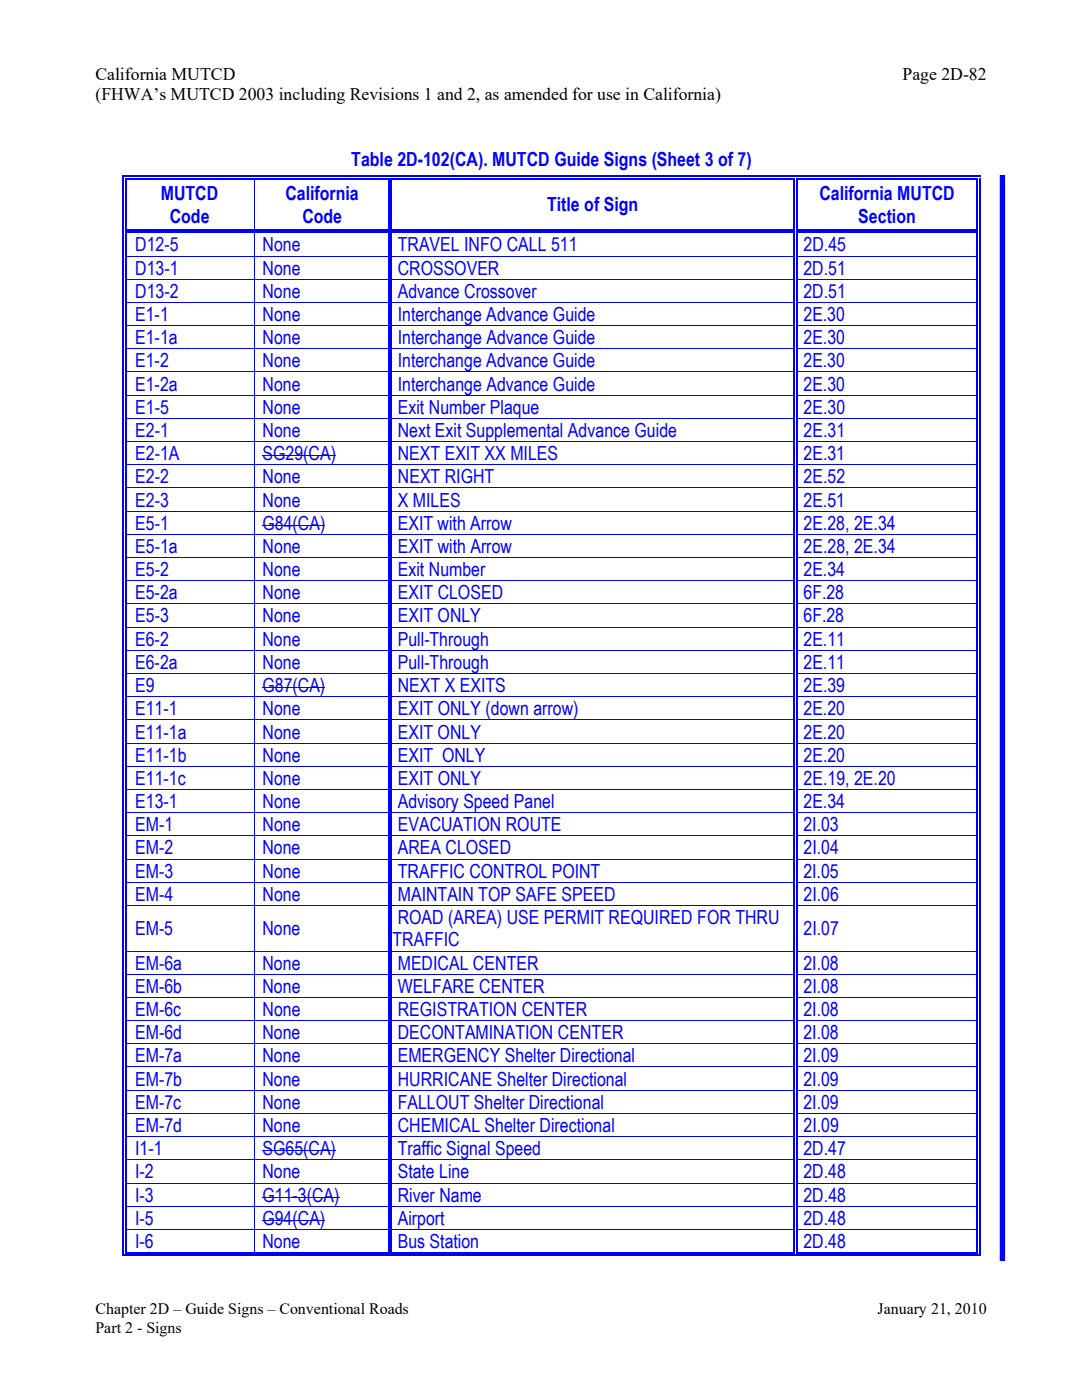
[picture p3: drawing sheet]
<svg xmlns="http://www.w3.org/2000/svg" width="216mm" height="279mm" viewBox="0 0 216 279" stroke-linecap="round" stroke-linejoin="round" font-family="sans-serif">
<defs><g id="words">
<g font-size="3.9" fill="#00f">
<text x="70.1" y="33.1">Table 2D-102(CA). MUTCD Guide Signs (Sheet 3 of 7)</text>
<text x="32.1" y="40">MUTCD</text>
<text x="57" y="40">California</text>
<text x="163.5" y="40">California MUTCD</text>
<text x="33.9" y="44.4">Code</text>
<text x="60.3" y="44.4">Code</text>
<text x="109.2" y="42.2">Title of Sign</text>
<text x="171.3" y="44.4">Section</text>
<text x="27" y="50.2">D12-5</text>
<text x="52.4" y="50.2">None</text>
<text x="79.4" y="50.2">TRAVEL INFO CALL 511</text>
<text x="160.3" y="50.2">2D.45</text>
<text x="27" y="54.8">D13-1</text>
<text x="27" y="59.4">D13-2</text>
<text x="52.4" y="59.4">None</text>
<text x="52.4" y="54.8">None</text>
<text x="79.4" y="59.4">Advance Crossover</text>
<text x="79.4" y="54.8">CROSSOVER</text>
<text x="160.3" y="54.8">2D.51</text>
<text x="160.3" y="59.4">2D.51</text>
<text x="27" y="64.1">E1-1</text>
<text x="52.4" y="64.1">None</text>
<text x="79.4" y="64.1">Interchange Advance Guide</text>
<text x="160.3" y="64.1">2E.30</text>
<text x="27" y="68.7">E1-1a</text>
<text x="52.4" y="68.7">None</text>
<text x="79.4" y="68.7">Interchange Advance Guide</text>
<text x="160.3" y="68.7">2E.30</text>
<text x="27" y="73.3">E1-2</text>
<text x="27" y="77.9">E1-2a</text>
<text x="52.4" y="73.3">None</text>
<text x="52.4" y="77.9">None</text>
<text x="79.4" y="73.3">Interchange Advance Guide</text>
<text x="79.4" y="77.9">Interchange Advance Guide</text>
<text x="160.3" y="73.3">2E.30</text>
<text x="160.3" y="77.9">2E.30</text>
<text x="27" y="82.6">E1-5</text>
<text x="52.4" y="82.6">None</text>
<text x="79.4" y="82.6">Exit Number Plaque</text>
<text x="160.3" y="82.6">2E.30</text>
<text x="27" y="87.2">E2-1</text>
<text x="52.4" y="87.2">None</text>
<text x="79.4" y="87.2">Next Exit Supplemental Advance Guide</text>
<text x="160.4" y="87.2">2E.31</text>
<text x="27" y="91.8">E2-1A</text>
<text x="52.4" y="91.8">SG29(CA)</text>
<text x="79.4" y="91.8">NEXT EXIT XX MILES</text>
<text x="160.3" y="91.8">2E.31</text>
<text x="27" y="101.1">E2-3</text>
<text x="27" y="96.5">E2-2</text>
<text x="52.4" y="101.1">None</text>
<text x="52.4" y="96.5">None</text>
<text x="79.4" y="101.1">X MILES</text>
<text x="79.4" y="96.5">NEXT RIGHT</text>
<text x="160.3" y="101.1">2E.51</text>
<text x="160.3" y="96.5">2E.52</text>
<text x="27" y="105.7">E5-1</text>
<text x="52.4" y="105.7">G84(CA)</text>
<text x="79.4" y="105.7">EXIT with Arrow</text>
<text x="160.3" y="105.7">2E.28, 2E.34</text>
<text x="27" y="110.3">E5-1a</text>
<text x="52.4" y="110.3">None</text>
<text x="79.4" y="110.3">EXIT with Arrow</text>
<text x="160.3" y="110.3">2E.28, 2E.34</text>
<text x="27" y="119.6">E5-2a</text>
<text x="27" y="115">E5-2</text>
<text x="52.4" y="115">None</text>
<text x="52.4" y="119.6">None</text>
<text x="79.4" y="115">Exit Number</text>
<text x="79.4" y="119.6">EXIT CLOSED</text>
<text x="160.3" y="119.6">6F.28</text>
<text x="160.3" y="115">2E.34</text>
<text x="27" y="124.2">E5-3</text>
<text x="52.4" y="124.2">None</text>
<text x="79.4" y="124.2">EXIT ONLY</text>
<text x="160.3" y="124.2">6F.28</text>
<text x="27" y="128.9">E6-2</text>
<text x="52.4" y="128.9">None</text>
<text x="79.4" y="128.9">Pull-Through</text>
<text x="160.3" y="128.9">2E.11</text>
<text x="27" y="133.5">E6-2a</text>
<text x="52.4" y="133.5">None</text>
<text x="79.4" y="133.5">Pull-Through</text>
<text x="160.3" y="133.5">2E.11</text>
<text x="27" y="138.1">E9</text>
<text x="27" y="142.8">E11-1</text>
<text x="52.4" y="138.1">G87(CA)</text>
<text x="52.4" y="142.8">None</text>
<text x="79.4" y="138.1">NEXT X EXITS</text>
<text x="79.4" y="142.8">EXIT ONLY (down arrow)</text>
<text x="160.3" y="138.1">2E.39</text>
<text x="160.3" y="142.8">2E.20</text>
<text x="27" y="147.4">E11-1a</text>
<text x="52.4" y="147.4">None</text>
<text x="79.4" y="147.4">EXIT ONLY</text>
<text x="160.3" y="147.4">2E.20</text>
<text x="27" y="152">E11-1b</text>
<text x="52.4" y="152">None</text>
<text x="79.4" y="152">EXIT ONLY</text>
<text x="160.3" y="152">2E.20</text>
<text x="27" y="156.6">E11-1c</text>
<text x="27" y="161.3">E13-1</text>
<text x="52.4" y="161.3">None</text>
<text x="52.4" y="156.6">None</text>
<text x="79.4" y="161.3">Advisory Speed Panel</text>
<text x="79.4" y="156.6">EXIT ONLY</text>
<text x="160.3" y="161.3">2E.34</text>
<text x="160.3" y="156.6">2E.19, 2E.20</text>
<text x="27" y="165.9">EM-1</text>
<text x="52.4" y="165.9">None</text>
<text x="79.4" y="165.9">EVACUATION ROUTE</text>
<text x="160.3" y="165.9">2I.03</text>
<text x="27" y="170.5">EM-2</text>
<text x="52.4" y="170.5">None</text>
<text x="79.4" y="170.5">AREA CLOSED</text>
<text x="160.3" y="170.5">2I.04</text>
<text x="27" y="175.2">EM-3</text>
<text x="27" y="179.8">EM-4</text>
<text x="52.4" y="175.2">None</text>
<text x="52.4" y="179.8">None</text>
<text x="79.4" y="179.8">MAINTAIN TOP SAFE SPEED</text>
<text x="79.4" y="175.2">TRAFFIC CONTROL POINT</text>
<text x="160.3" y="175.2">2I.05</text>
<text x="160.3" y="179.8">2I.06</text>
<text x="79.4" y="184.4">ROAD (AREA) USE PERMIT REQUIRED FOR THRU</text>
<text x="27" y="186.7">EM-5</text>
<text x="52.4" y="186.7">None</text>
<text x="78.3" y="188.9">TRAFFIC</text>
<text x="160.3" y="186.7">2I.07</text>
<text x="27" y="193.5">EM-6a</text>
<text x="52.4" y="193.5">None</text>
<text x="79.4" y="193.5">MEDICAL CENTER</text>
<text x="160.3" y="193.5">2I.08</text>
<text x="27" y="198.1">EM-6b</text>
<text x="27" y="202.8">EM-6c</text>
<text x="52.4" y="198.1">None</text>
<text x="52.4" y="202.8">None</text>
<text x="79.4" y="202.8">REGISTRATION CENTER</text>
<text x="79.4" y="198.1">WELFARE CENTER</text>
<text x="160.3" y="202.8">2I.08</text>
<text x="160.3" y="198.1">2I.08</text>
<text x="27" y="207.4">EM-6d</text>
<text x="52.4" y="207.4">None</text>
<text x="79.4" y="207.4">DECONTAMINATION CENTER</text>
<text x="160.3" y="207.4">2I.08</text>
<text x="27" y="212">EM-7a</text>
<text x="52.4" y="212">None</text>
<text x="79.4" y="212">EMERGENCY Shelter Directional</text>
<text x="160.3" y="212">2I.09</text>
<text x="27" y="221.3">EM-7c</text>
<text x="27" y="216.6">EM-7b</text>
<text x="52.4" y="216.6">None</text>
<text x="52.4" y="221.3">None</text>
<text x="79.4" y="216.6">HURRICANE Shelter Directional</text>
<text x="79.4" y="221.3">FALLOUT Shelter Directional</text>
<text x="160.3" y="216.6">2I.09</text>
<text x="160.3" y="221.3">2I.09</text>
<text x="27" y="225.9">EM-7d</text>
<text x="52.4" y="225.9">None</text>
<text x="79.4" y="225.9">CHEMICAL Shelter Directional</text>
<text x="160.3" y="225.9">2I.09</text>
<text x="27" y="230.5">I1-1</text>
<text x="52.4" y="230.5">SG65(CA)</text>
<text x="79.4" y="230.5">Traffic Signal Speed</text>
<text x="160.3" y="230.5">2D.47</text>
<text x="27" y="235.2">I-2</text>
<text x="27" y="239.8">I-3</text>
<text x="52.4" y="235.2">None</text>
<text x="52.4" y="239.8">G11-3(CA)</text>
<text x="79.4" y="235.2">State Line</text>
<text x="79.4" y="239.8">River Name</text>
<text x="160.3" y="235.2">2D.48</text>
<text x="160.3" y="239.8">2D.48</text>
<text x="27" y="244.4">I-5</text>
<text x="52.4" y="244.4">G94(CA)</text>
<text x="79.4" y="244.4">Airport</text>
<text x="160.3" y="244.4">2D.48</text>
<text x="27" y="249.1">I-6</text>
<text x="52.4" y="249.1">None</text>
<text x="79.4" y="249.1">Bus Station</text>
<text x="160.3" y="249.1">2D.48</text>
</g>
<g font-size="3.5">
<text x="19" y="15.9">California MUTCD</text>
<text x="180.1" y="15.9">Page 2D-82</text>
<text x="19" y="20">(FHWA’s MUTCD 2003 including Revisions 1 and 2, as amended for use in California)</text>
</g>
<g font-size="3.2">
<text x="19" y="262.3">Chapter 2D – Guide Signs – Conventional Roads</text>
<text x="175.1" y="262.3">January 21, 2010</text>
<text x="19" y="265.9">Part 2 - Signs</text>
</g>
</g></defs>
<g fill="#00f">
<path d="M24.5 35.1h.2v.8h-.2z"/>
<path d="M24.5 35.1h.8v.2h-.8z"/>
<path d="M25 35.6h.3v.3h-.3z"/>
<path d="M25 35.6h.3v.2h-.3z"/>
<path d="M25.3 35.1h.7v.2h-.7z"/>
<path d="M25.3 35.6h.7v.2h-.7z"/>
</g>
<path d="M26 35.2h24.7M26 35.7h24.7" fill="none" stroke="#00f" stroke-width=".25"/>
<g fill="#00f">
<path d="M50.7 35.8l.2 .1z"/>
<path d="M50.7 35.1h.8v.2h-.8z"/>
<path d="M50.7 35.6h.8v.2h-.8z"/>
</g>
<path d="M51.5 35.2h25.9M51.5 35.7h25.9" fill="none" stroke="#00f" stroke-width=".25"/>
<g fill="#00f">
<path d="M77.9 35.8l.3 .1z"/>
<path d="M77.4 35.8l.3 .1z"/>
<path d="M77.4 35.1h.8v.2h-.8z"/>
<path d="M77.4 35.6h.3v.2h-.3z"/>
<path d="M77.9 35.6h.3v.2h-.3z"/>
</g>
<path d="M78.2 35.2h80.2M78.2 35.7h80.2" fill="none" stroke="#00f" stroke-width=".25"/>
<g fill="#00f">
<path d="M158.9 35.8l.2 .1z"/>
<path d="M158.4 35.8l.2 .1z"/>
<path d="M158.4 35.1h.7v.2h-.7z"/>
<path d="M158.4 35.6h.2v.2h-.2z"/>
<path d="M158.9 35.6h.2v.2h-.2z"/>
</g>
<path d="M159.1 35.2h35.8M159.1 35.7h35.8" fill="none" stroke="#00f" stroke-width=".25"/>
<g fill="#00f">
<path d="M195.4 35.8l.2 .1z"/>
<path d="M194.9 35.8l.2 .1z"/>
<path d="M194.9 35.1h.7v.2h-.7z"/>
<path d="M194.9 35.6h.2v.2h-.2z"/>
<path d="M195.4 35.6h.2v.2h-.2z"/>
</g>
<path d="M24.6 35.9v9.9M25.1 35.9v9.9M77.5 35.9v9.9M78 35.9v9.9M158.5 35.9v9.9M159 35.9v9.9M195 35.9v9.9M195.5 35.9v9.9" fill="none" stroke="#00f" stroke-width=".25"/>
<path d="M50.8 35.9v9.9" fill="none" stroke="#00f" stroke-width=".2"/>
<g fill="#00f">
<path d="M25 46.5l.3 .1z"/>
<path d="M24.5 45.8h.2v.8h-.2z"/>
<path d="M25 45.8h.3v.2h-.3z"/>
<path d="M25 46.3h.3v.2h-.3z"/>
</g>
<path d="M25.3 45.9h25.4M25.3 46.4h25.4" fill="none" stroke="#00f" stroke-width=".25"/>
<g fill="#00f">
<path d="M50.7 46.5l.2 .1z"/>
<path d="M50.7 45.8h.8v.2h-.8z"/>
<path d="M50.7 46.3h.8v.2h-.8z"/>
</g>
<path d="M51.5 45.9h25.9M51.5 46.4h25.9" fill="none" stroke="#00f" stroke-width=".25"/>
<g fill="#00f">
<path d="M77.9 46.5l.3 .1z"/>
<path d="M77.4 46.5l.3 .1z"/>
<path d="M77.4 45.8h.3v.2h-.3z"/>
<path d="M77.4 46.3h.3v.2h-.3z"/>
<path d="M77.9 45.8h.3v.2h-.3z"/>
<path d="M77.9 46.3h.3v.2h-.3z"/>
</g>
<path d="M78.2 45.9h80.2M78.2 46.4h80.2" fill="none" stroke="#00f" stroke-width=".25"/>
<g fill="#00f">
<path d="M158.9 46.5l.2 .1z"/>
<path d="M158.4 46.5l.2 .1z"/>
<path d="M158.4 45.8h.2v.2h-.2z"/>
<path d="M158.4 46.3h.2v.2h-.2z"/>
<path d="M158.9 45.8h.2v.2h-.2z"/>
<path d="M158.9 46.3h.2v.2h-.2z"/>
</g>
<path d="M159.1 45.9h35.8M159.1 46.4h35.8" fill="none" stroke="#00f" stroke-width=".25"/>
<g fill="#00f">
<path d="M195.4 46.5l.2 .1z"/>
<path d="M194.9 46.5l.2 .1z"/>
<path d="M194.9 45.8h.2v.2h-.2z"/>
<path d="M194.9 46.3h.2v.2h-.2z"/>
<path d="M195.4 45.8h.2v.7h-.2z"/>
</g>
<path d="M24.6 46.6v4.4M25.1 46.6v4.4M77.5 46.6v4.4M78 46.6v4.4M158.5 46.6v4.4M159 46.6v4.4M195 46.6v4.4M195.5 46.6v4.4" fill="none" stroke="#00f" stroke-width=".25"/>
<path d="M50.8 46.6v4.4" fill="none" stroke="#00f" stroke-width=".2"/>
<g fill="#00f">
<path d="M25 51h.3v.2h-.3z"/>
<path d="M24.5 51h.2v.2h-.2z"/>
</g>
<path d="M25.3 51.1h52.1" fill="none" stroke="#00f" stroke-width=".2"/>
<g fill="#00f">
<path d="M77.9 51h.3v.2h-.3z"/>
<path d="M77.4 51h.3v.2h-.3z"/>
</g>
<path d="M78.2 51.1h80.2" fill="none" stroke="#00f" stroke-width=".2"/>
<g fill="#00f">
<path d="M158.9 51h.2v.2h-.2z"/>
<path d="M158.4 51h.2v.2h-.2z"/>
</g>
<path d="M159.1 51.1h35.8" fill="none" stroke="#00f" stroke-width=".2"/>
<g fill="#00f">
<path d="M195.4 51h.2v.2h-.2z"/>
<path d="M194.9 51h.2v.2h-.2z"/>
</g>
<path d="M24.6 51.2v4.4M25.1 51.2v4.4M77.5 51.2v4.4M78 51.2v4.4M158.5 51.2v4.4M159 51.2v4.4M195 51.2v4.4M195.5 51.2v4.4" fill="none" stroke="#00f" stroke-width=".25"/>
<path d="M50.8 51.2v4.4" fill="none" stroke="#00f" stroke-width=".2"/>
<g fill="#00f">
<path d="M25 55.6h.3v.2h-.3z"/>
<path d="M24.5 55.6h.2v.2h-.2z"/>
</g>
<path d="M25.3 55.7h52.1" fill="none" stroke="#00f" stroke-width=".2"/>
<g fill="#00f">
<path d="M77.9 55.6h.3v.2h-.3z"/>
<path d="M77.4 55.6h.3v.2h-.3z"/>
</g>
<path d="M78.2 55.7h80.2" fill="none" stroke="#00f" stroke-width=".2"/>
<g fill="#00f">
<path d="M158.9 55.6h.2v.2h-.2z"/>
<path d="M158.4 55.6h.2v.2h-.2z"/>
</g>
<path d="M159.1 55.7h35.8" fill="none" stroke="#00f" stroke-width=".2"/>
<g fill="#00f">
<path d="M195.4 55.6h.2v.2h-.2z"/>
<path d="M194.9 55.6h.2v.2h-.2z"/>
</g>
<path d="M24.6 55.8v4.5M25.1 55.8v4.5M77.5 55.8v4.5M78 55.8v4.5M158.5 55.8v4.5M159 55.8v4.5M195 55.8v4.5M195.5 55.8v4.5" fill="none" stroke="#00f" stroke-width=".25"/>
<path d="M50.8 55.8v4.5" fill="none" stroke="#00f" stroke-width=".2"/>
<g fill="#00f">
<path d="M25 60.3h.3v.1h-.3z"/>
<path d="M24.5 60.3h.2v.1h-.2z"/>
</g>
<path d="M25.3 60.3h52.1" fill="none" stroke="#00f" stroke-width=".2"/>
<g fill="#00f">
<path d="M77.9 60.3h.3v.1h-.3z"/>
<path d="M77.4 60.3h.3v.1h-.3z"/>
</g>
<path d="M78.2 60.3h80.2" fill="none" stroke="#00f" stroke-width=".2"/>
<g fill="#00f">
<path d="M158.9 60.3h.2v.1h-.2z"/>
<path d="M158.4 60.3h.2v.1h-.2z"/>
</g>
<path d="M159.1 60.3h35.8" fill="none" stroke="#00f" stroke-width=".2"/>
<g fill="#00f">
<path d="M195.4 60.3h.2v.1h-.2z"/>
<path d="M194.9 60.3h.2v.1h-.2z"/>
</g>
<path d="M24.6 60.4v4.5M25.1 60.4v4.5M77.5 60.4v4.5M78 60.4v4.5M158.5 60.4v4.5M159 60.4v4.5M195 60.4v4.5M195.5 60.4v4.5" fill="none" stroke="#00f" stroke-width=".25"/>
<path d="M50.8 60.4v4.5" fill="none" stroke="#00f" stroke-width=".2"/>
<g fill="#00f">
<path d="M25 64.9h.3v.2h-.3z"/>
<path d="M24.5 64.9h.2v.2h-.2z"/>
</g>
<path d="M25.3 65h52.1" fill="none" stroke="#00f" stroke-width=".2"/>
<g fill="#00f">
<path d="M77.9 64.9h.3v.2h-.3z"/>
<path d="M77.4 64.9h.3v.2h-.3z"/>
</g>
<path d="M78.2 65h80.2" fill="none" stroke="#00f" stroke-width=".2"/>
<g fill="#00f">
<path d="M158.9 64.9h.2v.2h-.2z"/>
<path d="M158.4 64.9h.2v.2h-.2z"/>
</g>
<path d="M159.1 65h35.8" fill="none" stroke="#00f" stroke-width=".2"/>
<g fill="#00f">
<path d="M195.4 64.9h.2v.2h-.2z"/>
<path d="M194.9 64.9h.2v.2h-.2z"/>
</g>
<path d="M24.6 65.1v4.4M25.1 65.1v4.4M77.5 65.1v4.4M78 65.1v4.4M158.5 65.1v4.4M159 65.1v4.4M195 65.1v4.4M195.5 65.1v4.4" fill="none" stroke="#00f" stroke-width=".25"/>
<path d="M50.8 65.1v4.4" fill="none" stroke="#00f" stroke-width=".2"/>
<g fill="#00f">
<path d="M25 69.5h.3v.2h-.3z"/>
<path d="M24.5 69.5h.2v.2h-.2z"/>
</g>
<path d="M25.3 69.6h52.1" fill="none" stroke="#00f" stroke-width=".2"/>
<g fill="#00f">
<path d="M77.9 69.5h.3v.2h-.3z"/>
<path d="M77.4 69.5h.3v.2h-.3z"/>
</g>
<path d="M78.2 69.6h80.2" fill="none" stroke="#00f" stroke-width=".2"/>
<g fill="#00f">
<path d="M158.9 69.5h.2v.2h-.2z"/>
<path d="M158.4 69.5h.2v.2h-.2z"/>
</g>
<path d="M159.1 69.6h35.8" fill="none" stroke="#00f" stroke-width=".2"/>
<g fill="#00f">
<path d="M195.4 69.5h.2v.2h-.2z"/>
<path d="M194.9 69.5h.2v.2h-.2z"/>
</g>
<path d="M24.6 69.7v4.4M25.1 69.7v4.4M77.5 69.7v4.4M78 69.7v4.4M158.5 69.7v4.4M159 69.7v4.4M195 69.7v4.4M195.5 69.7v4.4" fill="none" stroke="#00f" stroke-width=".25"/>
<path d="M50.8 69.7v4.4" fill="none" stroke="#00f" stroke-width=".2"/>
<g fill="#00f">
<path d="M25 74.1h.3v.2h-.3z"/>
<path d="M24.5 74.1h.2v.2h-.2z"/>
</g>
<path d="M25.3 74.2h52.1" fill="none" stroke="#00f" stroke-width=".2"/>
<g fill="#00f">
<path d="M77.9 74.1h.3v.2h-.3z"/>
<path d="M77.4 74.1h.3v.2h-.3z"/>
</g>
<path d="M78.2 74.2h80.2" fill="none" stroke="#00f" stroke-width=".2"/>
<g fill="#00f">
<path d="M158.9 74.1h.2v.2h-.2z"/>
<path d="M158.4 74.1h.2v.2h-.2z"/>
</g>
<path d="M159.1 74.2h35.8" fill="none" stroke="#00f" stroke-width=".2"/>
<g fill="#00f">
<path d="M195.4 74.1h.2v.2h-.2z"/>
<path d="M194.9 74.1h.2v.2h-.2z"/>
</g>
<path d="M24.6 74.3v4.5M25.1 74.3v4.5M77.5 74.3v4.5M78 74.3v4.5M158.5 74.3v4.5M159 74.3v4.5M195 74.3v4.5M195.5 74.3v4.5" fill="none" stroke="#00f" stroke-width=".25"/>
<path d="M50.8 74.3v4.5" fill="none" stroke="#00f" stroke-width=".2"/>
<g fill="#00f">
<path d="M25 78.8h.3v.2h-.3z"/>
<path d="M24.5 78.8h.2v.2h-.2z"/>
</g>
<path d="M25.3 78.9h52.1" fill="none" stroke="#00f" stroke-width=".2"/>
<g fill="#00f">
<path d="M77.9 78.8h.3v.2h-.3z"/>
<path d="M77.4 78.8h.3v.2h-.3z"/>
</g>
<path d="M78.2 78.9h80.2" fill="none" stroke="#00f" stroke-width=".2"/>
<g fill="#00f">
<path d="M158.9 78.8h.2v.2h-.2z"/>
<path d="M158.4 78.8h.2v.2h-.2z"/>
</g>
<path d="M159.1 78.9h35.8" fill="none" stroke="#00f" stroke-width=".2"/>
<g fill="#00f">
<path d="M195.4 78.8h.2v.2h-.2z"/>
<path d="M194.9 78.8h.2v.2h-.2z"/>
</g>
<path d="M24.6 79v4.4M25.1 79v4.4M77.5 79v4.4M78 79v4.4M158.5 79v4.4M159 79v4.4M195 79v4.4M195.5 79v4.4" fill="none" stroke="#00f" stroke-width=".25"/>
<path d="M50.8 79v4.4" fill="none" stroke="#00f" stroke-width=".2"/>
<g fill="#00f">
<path d="M25 83.4h.3v.2h-.3z"/>
<path d="M24.5 83.4h.2v.2h-.2z"/>
</g>
<path d="M25.3 83.5h52.1" fill="none" stroke="#00f" stroke-width=".2"/>
<g fill="#00f">
<path d="M77.9 83.4h.3v.2h-.3z"/>
<path d="M77.4 83.4h.3v.2h-.3z"/>
</g>
<path d="M78.2 83.5h80.2" fill="none" stroke="#00f" stroke-width=".2"/>
<g fill="#00f">
<path d="M158.9 83.4h.2v.2h-.2z"/>
<path d="M158.4 83.4h.2v.2h-.2z"/>
</g>
<path d="M159.1 83.5h35.8" fill="none" stroke="#00f" stroke-width=".2"/>
<g fill="#00f">
<path d="M195.4 83.4h.2v.2h-.2z"/>
<path d="M194.9 83.4h.2v.2h-.2z"/>
</g>
<path d="M24.6 83.6v4.5M25.1 83.6v4.5M77.5 83.6v4.5M78 83.6v4.5M158.5 83.6v4.5M159 83.6v4.5M195 83.6v4.5M195.5 83.6v4.5" fill="none" stroke="#00f" stroke-width=".25"/>
<path d="M50.8 83.6v4.5M52.4 90.9h14.6" fill="none" stroke="#00f" stroke-width=".2"/>
<g fill="#00f">
<path d="M25 88.1h.3v.1h-.3z"/>
<path d="M24.5 88.1h.2v.1h-.2z"/>
</g>
<path d="M25.3 88.1h52.1" fill="none" stroke="#00f" stroke-width=".2"/>
<g fill="#00f">
<path d="M77.9 88.1h.3v.1h-.3z"/>
<path d="M77.4 88.1h.3v.1h-.3z"/>
</g>
<path d="M78.2 88.1h80.2" fill="none" stroke="#00f" stroke-width=".2"/>
<g fill="#00f">
<path d="M158.9 88.1h.2v.1h-.2z"/>
<path d="M158.4 88.1h.2v.1h-.2z"/>
</g>
<path d="M159.1 88.1h35.8" fill="none" stroke="#00f" stroke-width=".2"/>
<g fill="#00f">
<path d="M195.4 88.1h.2v.1h-.2z"/>
<path d="M194.9 88.1h.2v.1h-.2z"/>
</g>
<path d="M24.6 88.2v4.5M25.1 88.2v4.5M77.5 88.2v4.5M78 88.2v4.5M158.5 88.2v4.5M159 88.2v4.5M195 88.2v4.5M195.5 88.2v4.5" fill="none" stroke="#00f" stroke-width=".25"/>
<path d="M50.8 88.2v4.5" fill="none" stroke="#00f" stroke-width=".2"/>
<g fill="#00f">
<path d="M25 92.7h.3v.1h-.3z"/>
<path d="M24.5 92.7h.2v.1h-.2z"/>
</g>
<path d="M25.3 92.8h52.1" fill="none" stroke="#00f" stroke-width=".2"/>
<g fill="#00f">
<path d="M77.9 92.7h.3v.1h-.3z"/>
<path d="M77.4 92.7h.3v.1h-.3z"/>
</g>
<path d="M78.2 92.8h80.2" fill="none" stroke="#00f" stroke-width=".2"/>
<g fill="#00f">
<path d="M158.9 92.7h.2v.1h-.2z"/>
<path d="M158.4 92.7h.2v.1h-.2z"/>
</g>
<path d="M159.1 92.8h35.8" fill="none" stroke="#00f" stroke-width=".2"/>
<g fill="#00f">
<path d="M195.4 92.7h.2v.1h-.2z"/>
<path d="M194.9 92.7h.2v.1h-.2z"/>
</g>
<path d="M24.6 92.8v4.5M25.1 92.8v4.5M77.5 92.8v4.5M78 92.8v4.5M158.5 92.8v4.5M159 92.8v4.5M195 92.8v4.5M195.5 92.8v4.5" fill="none" stroke="#00f" stroke-width=".25"/>
<path d="M50.8 92.8v4.5" fill="none" stroke="#00f" stroke-width=".2"/>
<g fill="#00f">
<path d="M25 97.3h.3v.2h-.3z"/>
<path d="M24.5 97.3h.2v.2h-.2z"/>
</g>
<path d="M25.3 97.4h52.1" fill="none" stroke="#00f" stroke-width=".2"/>
<g fill="#00f">
<path d="M77.9 97.3h.3v.2h-.3z"/>
<path d="M77.4 97.3h.3v.2h-.3z"/>
</g>
<path d="M78.2 97.4h80.2" fill="none" stroke="#00f" stroke-width=".2"/>
<g fill="#00f">
<path d="M158.9 97.3h.2v.2h-.2z"/>
<path d="M158.4 97.3h.2v.2h-.2z"/>
</g>
<path d="M159.1 97.4h35.8" fill="none" stroke="#00f" stroke-width=".2"/>
<g fill="#00f">
<path d="M195.4 97.3h.2v.2h-.2z"/>
<path d="M194.9 97.3h.2v.2h-.2z"/>
</g>
<path d="M24.6 97.5v4.4M25.1 97.5v4.4M77.5 97.5v4.4M78 97.5v4.4M158.5 97.5v4.4M159 97.5v4.4M195 97.5v4.4M195.5 97.5v4.4" fill="none" stroke="#00f" stroke-width=".25"/>
<path d="M50.8 97.5v4.4M52.4 104.8h12.5" fill="none" stroke="#00f" stroke-width=".2"/>
<g fill="#00f">
<path d="M25 101.9h.3v.2h-.3z"/>
<path d="M24.5 101.9h.2v.2h-.2z"/>
</g>
<path d="M25.3 102h52.1" fill="none" stroke="#00f" stroke-width=".2"/>
<g fill="#00f">
<path d="M77.9 101.9h.3v.2h-.3z"/>
<path d="M77.4 101.9h.3v.2h-.3z"/>
</g>
<path d="M78.2 102h80.2" fill="none" stroke="#00f" stroke-width=".2"/>
<g fill="#00f">
<path d="M158.9 101.9h.2v.2h-.2z"/>
<path d="M158.4 101.9h.2v.2h-.2z"/>
</g>
<path d="M159.1 102h35.8" fill="none" stroke="#00f" stroke-width=".2"/>
<g fill="#00f">
<path d="M195.4 101.9h.2v.2h-.2z"/>
<path d="M194.9 101.9h.2v.2h-.2z"/>
</g>
<path d="M24.6 102.1v4.5M25.1 102.1v4.5M77.5 102.1v4.5M78 102.1v4.5M158.5 102.1v4.5M159 102.1v4.5M195 102.1v4.5M195.5 102.1v4.5" fill="none" stroke="#00f" stroke-width=".25"/>
<path d="M50.8 102.1v4.5" fill="none" stroke="#00f" stroke-width=".2"/>
<g fill="#00f">
<path d="M25 106.6h.3v.1h-.3z"/>
<path d="M24.5 106.6h.2v.1h-.2z"/>
</g>
<path d="M25.3 106.6h52.1" fill="none" stroke="#00f" stroke-width=".2"/>
<g fill="#00f">
<path d="M77.9 106.6h.3v.1h-.3z"/>
<path d="M77.4 106.6h.3v.1h-.3z"/>
</g>
<path d="M78.2 106.6h80.2" fill="none" stroke="#00f" stroke-width=".2"/>
<g fill="#00f">
<path d="M158.9 106.6h.2v.1h-.2z"/>
<path d="M158.4 106.6h.2v.1h-.2z"/>
</g>
<path d="M159.1 106.6h35.8" fill="none" stroke="#00f" stroke-width=".2"/>
<g fill="#00f">
<path d="M195.4 106.6h.2v.1h-.2z"/>
<path d="M194.9 106.6h.2v.1h-.2z"/>
</g>
<path d="M24.6 106.7v4.5M25.1 106.7v4.5M77.5 106.7v4.5M78 106.7v4.5M158.5 106.7v4.5M159 106.7v4.5M195 106.7v4.5M195.5 106.7v4.5" fill="none" stroke="#00f" stroke-width=".25"/>
<path d="M50.8 106.7v4.5" fill="none" stroke="#00f" stroke-width=".2"/>
<g fill="#00f">
<path d="M25 111.2h.3v.2h-.3z"/>
<path d="M24.5 111.2h.2v.2h-.2z"/>
</g>
<path d="M25.3 111.3h52.1" fill="none" stroke="#00f" stroke-width=".2"/>
<g fill="#00f">
<path d="M77.9 111.2h.3v.2h-.3z"/>
<path d="M77.4 111.2h.3v.2h-.3z"/>
</g>
<path d="M78.2 111.3h80.2" fill="none" stroke="#00f" stroke-width=".2"/>
<g fill="#00f">
<path d="M158.9 111.2h.2v.2h-.2z"/>
<path d="M158.4 111.2h.2v.2h-.2z"/>
</g>
<path d="M159.1 111.3h35.8" fill="none" stroke="#00f" stroke-width=".2"/>
<g fill="#00f">
<path d="M195.4 111.2h.2v.2h-.2z"/>
<path d="M194.9 111.2h.2v.2h-.2z"/>
</g>
<path d="M24.6 111.4v4.4M25.1 111.4v4.4M77.5 111.4v4.4M78 111.4v4.4M158.5 111.4v4.4M159 111.4v4.4M195 111.4v4.4M195.5 111.4v4.4" fill="none" stroke="#00f" stroke-width=".25"/>
<path d="M50.8 111.4v4.4" fill="none" stroke="#00f" stroke-width=".2"/>
<g fill="#00f">
<path d="M25 115.8h.3v.2h-.3z"/>
<path d="M24.5 115.8h.2v.2h-.2z"/>
</g>
<path d="M25.3 115.9h52.1" fill="none" stroke="#00f" stroke-width=".2"/>
<g fill="#00f">
<path d="M77.9 115.8h.3v.2h-.3z"/>
<path d="M77.4 115.8h.3v.2h-.3z"/>
</g>
<path d="M78.2 115.9h80.2" fill="none" stroke="#00f" stroke-width=".2"/>
<g fill="#00f">
<path d="M158.9 115.8h.2v.2h-.2z"/>
<path d="M158.4 115.8h.2v.2h-.2z"/>
</g>
<path d="M159.1 115.9h35.8" fill="none" stroke="#00f" stroke-width=".2"/>
<g fill="#00f">
<path d="M195.4 115.8h.2v.2h-.2z"/>
<path d="M194.9 115.8h.2v.2h-.2z"/>
</g>
<path d="M24.6 116v4.4M25.1 116v4.4M77.5 116v4.4M78 116v4.4M158.5 116v4.4M159 116v4.4M195 116v4.4M195.5 116v4.4" fill="none" stroke="#00f" stroke-width=".25"/>
<path d="M50.8 116v4.4" fill="none" stroke="#00f" stroke-width=".2"/>
<g fill="#00f">
<path d="M25 120.4h.3v.2h-.3z"/>
<path d="M24.5 120.4h.2v.2h-.2z"/>
</g>
<path d="M25.3 120.5h52.1" fill="none" stroke="#00f" stroke-width=".2"/>
<g fill="#00f">
<path d="M77.9 120.4h.3v.2h-.3z"/>
<path d="M77.4 120.4h.3v.2h-.3z"/>
</g>
<path d="M78.2 120.5h80.2" fill="none" stroke="#00f" stroke-width=".2"/>
<g fill="#00f">
<path d="M158.9 120.4h.2v.2h-.2z"/>
<path d="M158.4 120.4h.2v.2h-.2z"/>
</g>
<path d="M159.1 120.5h35.8" fill="none" stroke="#00f" stroke-width=".2"/>
<g fill="#00f">
<path d="M195.4 120.4h.2v.2h-.2z"/>
<path d="M194.9 120.4h.2v.2h-.2z"/>
</g>
<path d="M24.6 120.6v4.5M25.1 120.6v4.5M77.5 120.6v4.5M78 120.6v4.5M158.5 120.6v4.5M159 120.6v4.5M195 120.6v4.5M195.5 120.6v4.5" fill="none" stroke="#00f" stroke-width=".25"/>
<path d="M50.8 120.6v4.5" fill="none" stroke="#00f" stroke-width=".2"/>
<g fill="#00f">
<path d="M25 125.1h.3v.1h-.3z"/>
<path d="M24.5 125.1h.2v.1h-.2z"/>
</g>
<path d="M25.3 125.2h52.1" fill="none" stroke="#00f" stroke-width=".2"/>
<g fill="#00f">
<path d="M77.9 125.1h.3v.1h-.3z"/>
<path d="M77.4 125.1h.3v.1h-.3z"/>
</g>
<path d="M78.2 125.2h80.2" fill="none" stroke="#00f" stroke-width=".2"/>
<g fill="#00f">
<path d="M158.9 125.1h.2v.1h-.2z"/>
<path d="M158.4 125.1h.2v.1h-.2z"/>
</g>
<path d="M159.1 125.2h35.8" fill="none" stroke="#00f" stroke-width=".2"/>
<g fill="#00f">
<path d="M195.4 125.1h.2v.1h-.2z"/>
<path d="M194.9 125.1h.2v.1h-.2z"/>
</g>
<path d="M24.6 125.2v4.5M25.1 125.2v4.5M77.5 125.2v4.5M78 125.2v4.5M158.5 125.2v4.5M159 125.2v4.5M195 125.2v4.5M195.5 125.2v4.5" fill="none" stroke="#00f" stroke-width=".25"/>
<path d="M50.8 125.2v4.5" fill="none" stroke="#00f" stroke-width=".2"/>
<g fill="#00f">
<path d="M25 129.7h.3v.2h-.3z"/>
<path d="M24.5 129.7h.2v.2h-.2z"/>
</g>
<path d="M25.3 129.8h52.1" fill="none" stroke="#00f" stroke-width=".2"/>
<g fill="#00f">
<path d="M77.9 129.7h.3v.2h-.3z"/>
<path d="M77.4 129.7h.3v.2h-.3z"/>
</g>
<path d="M78.2 129.8h80.2" fill="none" stroke="#00f" stroke-width=".2"/>
<g fill="#00f">
<path d="M158.9 129.7h.2v.2h-.2z"/>
<path d="M158.4 129.7h.2v.2h-.2z"/>
</g>
<path d="M159.1 129.8h35.8" fill="none" stroke="#00f" stroke-width=".2"/>
<g fill="#00f">
<path d="M195.4 129.7h.2v.2h-.2z"/>
<path d="M194.9 129.7h.2v.2h-.2z"/>
</g>
<path d="M24.6 129.9v4.4M25.1 129.9v4.4M77.5 129.9v4.4M78 129.9v4.4M158.5 129.9v4.4M159 129.9v4.4M195 129.9v4.4M195.5 129.9v4.4" fill="none" stroke="#00f" stroke-width=".25"/>
<path d="M50.8 129.9v4.4M52.4 137.2h12.5" fill="none" stroke="#00f" stroke-width=".2"/>
<g fill="#00f">
<path d="M25 134.3h.3v.2h-.3z"/>
<path d="M24.5 134.3h.2v.2h-.2z"/>
</g>
<path d="M25.3 134.4h52.1" fill="none" stroke="#00f" stroke-width=".2"/>
<g fill="#00f">
<path d="M77.9 134.3h.3v.2h-.3z"/>
<path d="M77.4 134.3h.3v.2h-.3z"/>
</g>
<path d="M78.2 134.4h80.2" fill="none" stroke="#00f" stroke-width=".2"/>
<g fill="#00f">
<path d="M158.9 134.3h.2v.2h-.2z"/>
<path d="M158.4 134.3h.2v.2h-.2z"/>
</g>
<path d="M159.1 134.4h35.8" fill="none" stroke="#00f" stroke-width=".2"/>
<g fill="#00f">
<path d="M195.4 134.3h.2v.2h-.2z"/>
<path d="M194.9 134.3h.2v.2h-.2z"/>
</g>
<path d="M24.6 134.5v4.5M25.1 134.5v4.5M77.5 134.5v4.5M78 134.5v4.5M158.5 134.5v4.5M159 134.5v4.5M195 134.5v4.5M195.5 134.5v4.5" fill="none" stroke="#00f" stroke-width=".25"/>
<path d="M50.8 134.5v4.5" fill="none" stroke="#00f" stroke-width=".2"/>
<g fill="#00f">
<path d="M25 139h.3v.1h-.3z"/>
<path d="M24.5 139h.2v.1h-.2z"/>
</g>
<path d="M25.3 139h52.1" fill="none" stroke="#00f" stroke-width=".2"/>
<g fill="#00f">
<path d="M77.9 139h.3v.1h-.3z"/>
<path d="M77.4 139h.3v.1h-.3z"/>
</g>
<path d="M78.2 139h80.2" fill="none" stroke="#00f" stroke-width=".2"/>
<g fill="#00f">
<path d="M158.9 139h.2v.1h-.2z"/>
<path d="M158.4 139h.2v.1h-.2z"/>
</g>
<path d="M159.1 139h35.8" fill="none" stroke="#00f" stroke-width=".2"/>
<g fill="#00f">
<path d="M195.4 139h.2v.1h-.2z"/>
<path d="M194.9 139h.2v.1h-.2z"/>
</g>
<path d="M24.6 139.1v4.5M25.1 139.1v4.5M77.5 139.1v4.5M78 139.1v4.5M158.5 139.1v4.5M159 139.1v4.5M195 139.1v4.5M195.5 139.1v4.5" fill="none" stroke="#00f" stroke-width=".25"/>
<path d="M50.8 139.1v4.5" fill="none" stroke="#00f" stroke-width=".2"/>
<g fill="#00f">
<path d="M25 143.6h.3v.2h-.3z"/>
<path d="M24.5 143.6h.2v.2h-.2z"/>
</g>
<path d="M25.3 143.7h52.1" fill="none" stroke="#00f" stroke-width=".2"/>
<g fill="#00f">
<path d="M77.9 143.6h.3v.2h-.3z"/>
<path d="M77.4 143.6h.3v.2h-.3z"/>
</g>
<path d="M78.2 143.7h80.2" fill="none" stroke="#00f" stroke-width=".2"/>
<g fill="#00f">
<path d="M158.9 143.6h.2v.2h-.2z"/>
<path d="M158.4 143.6h.2v.2h-.2z"/>
</g>
<path d="M159.1 143.7h35.8" fill="none" stroke="#00f" stroke-width=".2"/>
<g fill="#00f">
<path d="M195.4 143.6h.2v.2h-.2z"/>
<path d="M194.9 143.6h.2v.2h-.2z"/>
</g>
<path d="M24.6 143.8v4.4M25.1 143.8v4.4M77.5 143.8v4.4M78 143.8v4.4M158.5 143.8v4.4M159 143.8v4.4M195 143.8v4.4M195.5 143.8v4.4" fill="none" stroke="#00f" stroke-width=".25"/>
<path d="M50.8 143.8v4.4" fill="none" stroke="#00f" stroke-width=".2"/>
<g fill="#00f">
<path d="M25 148.2h.3v.2h-.3z"/>
<path d="M24.5 148.2h.2v.2h-.2z"/>
</g>
<path d="M25.3 148.3h52.1" fill="none" stroke="#00f" stroke-width=".2"/>
<g fill="#00f">
<path d="M77.9 148.2h.3v.2h-.3z"/>
<path d="M77.4 148.2h.3v.2h-.3z"/>
</g>
<path d="M78.2 148.3h80.2" fill="none" stroke="#00f" stroke-width=".2"/>
<g fill="#00f">
<path d="M158.9 148.2h.2v.2h-.2z"/>
<path d="M158.4 148.2h.2v.2h-.2z"/>
</g>
<path d="M159.1 148.3h35.8" fill="none" stroke="#00f" stroke-width=".2"/>
<g fill="#00f">
<path d="M195.4 148.2h.2v.2h-.2z"/>
<path d="M194.9 148.2h.2v.2h-.2z"/>
</g>
<path d="M24.6 148.4v4.4M25.1 148.4v4.4M77.5 148.4v4.4M78 148.4v4.4M158.5 148.4v4.4M159 148.4v4.4M195 148.4v4.4M195.5 148.4v4.4" fill="none" stroke="#00f" stroke-width=".25"/>
<path d="M50.8 148.4v4.4" fill="none" stroke="#00f" stroke-width=".2"/>
<g fill="#00f">
<path d="M25 152.8h.3v.2h-.3z"/>
<path d="M24.5 152.8h.2v.2h-.2z"/>
</g>
<path d="M25.3 152.9h52.1" fill="none" stroke="#00f" stroke-width=".2"/>
<g fill="#00f">
<path d="M77.9 152.8h.3v.2h-.3z"/>
<path d="M77.4 152.8h.3v.2h-.3z"/>
</g>
<path d="M78.2 152.9h80.2" fill="none" stroke="#00f" stroke-width=".2"/>
<g fill="#00f">
<path d="M158.9 152.8h.2v.2h-.2z"/>
<path d="M158.4 152.8h.2v.2h-.2z"/>
</g>
<path d="M159.1 152.9h35.8" fill="none" stroke="#00f" stroke-width=".2"/>
<g fill="#00f">
<path d="M195.4 152.8h.2v.2h-.2z"/>
<path d="M194.9 152.8h.2v.2h-.2z"/>
</g>
<path d="M24.6 153v4.5M25.1 153v4.5M77.5 153v4.5M78 153v4.5M158.5 153v4.5M159 153v4.5M195 153v4.5M195.5 153v4.5" fill="none" stroke="#00f" stroke-width=".25"/>
<path d="M50.8 153v4.5" fill="none" stroke="#00f" stroke-width=".2"/>
<g fill="#00f">
<path d="M25 157.5h.3v.1h-.3z"/>
<path d="M24.5 157.5h.2v.1h-.2z"/>
</g>
<path d="M25.3 157.6h52.1" fill="none" stroke="#00f" stroke-width=".2"/>
<g fill="#00f">
<path d="M77.9 157.5h.3v.1h-.3z"/>
<path d="M77.4 157.5h.3v.1h-.3z"/>
</g>
<path d="M78.2 157.6h80.2" fill="none" stroke="#00f" stroke-width=".2"/>
<g fill="#00f">
<path d="M158.9 157.5h.2v.1h-.2z"/>
<path d="M158.4 157.5h.2v.1h-.2z"/>
</g>
<path d="M159.1 157.6h35.8" fill="none" stroke="#00f" stroke-width=".2"/>
<g fill="#00f">
<path d="M195.4 157.5h.2v.1h-.2z"/>
<path d="M194.9 157.5h.2v.1h-.2z"/>
</g>
<path d="M24.6 157.6v4.5M25.1 157.6v4.5M77.5 157.6v4.5M78 157.6v4.5M158.5 157.6v4.5M159 157.6v4.5M195 157.6v4.5M195.5 157.6v4.5" fill="none" stroke="#00f" stroke-width=".25"/>
<path d="M50.8 157.6v4.5" fill="none" stroke="#00f" stroke-width=".2"/>
<g fill="#00f">
<path d="M25 162.1h.3v.2h-.3z"/>
<path d="M24.5 162.1h.2v.2h-.2z"/>
</g>
<path d="M25.3 162.2h52.1" fill="none" stroke="#00f" stroke-width=".2"/>
<g fill="#00f">
<path d="M77.9 162.1h.3v.2h-.3z"/>
<path d="M77.4 162.1h.3v.2h-.3z"/>
</g>
<path d="M78.2 162.2h80.2" fill="none" stroke="#00f" stroke-width=".2"/>
<g fill="#00f">
<path d="M158.9 162.1h.2v.2h-.2z"/>
<path d="M158.4 162.1h.2v.2h-.2z"/>
</g>
<path d="M159.1 162.2h35.8" fill="none" stroke="#00f" stroke-width=".2"/>
<g fill="#00f">
<path d="M195.4 162.1h.2v.2h-.2z"/>
<path d="M194.9 162.1h.2v.2h-.2z"/>
</g>
<path d="M24.6 162.3v4.4M25.1 162.3v4.4M77.5 162.3v4.4M78 162.3v4.4M158.5 162.3v4.4M159 162.3v4.4M195 162.3v4.4M195.5 162.3v4.4" fill="none" stroke="#00f" stroke-width=".25"/>
<path d="M50.8 162.3v4.4" fill="none" stroke="#00f" stroke-width=".2"/>
<g fill="#00f">
<path d="M25 166.7h.3v.2h-.3z"/>
<path d="M24.5 166.7h.2v.2h-.2z"/>
</g>
<path d="M25.3 166.8h52.1" fill="none" stroke="#00f" stroke-width=".2"/>
<g fill="#00f">
<path d="M77.9 166.7h.3v.2h-.3z"/>
<path d="M77.4 166.7h.3v.2h-.3z"/>
</g>
<path d="M78.2 166.8h80.2" fill="none" stroke="#00f" stroke-width=".2"/>
<g fill="#00f">
<path d="M158.9 166.7h.2v.2h-.2z"/>
<path d="M158.4 166.7h.2v.2h-.2z"/>
</g>
<path d="M159.1 166.8h35.8" fill="none" stroke="#00f" stroke-width=".2"/>
<g fill="#00f">
<path d="M195.4 166.7h.2v.2h-.2z"/>
<path d="M194.9 166.7h.2v.2h-.2z"/>
</g>
<path d="M24.6 166.9v4.5M25.1 166.9v4.5M77.5 166.9v4.5M78 166.9v4.5M158.5 166.9v4.5M159 166.9v4.5M195 166.9v4.5M195.5 166.9v4.5" fill="none" stroke="#00f" stroke-width=".25"/>
<path d="M50.8 166.9v4.5" fill="none" stroke="#00f" stroke-width=".2"/>
<g fill="#00f">
<path d="M25 171.4h.3v.1h-.3z"/>
<path d="M24.5 171.4h.2v.1h-.2z"/>
</g>
<path d="M25.3 171.4h52.1" fill="none" stroke="#00f" stroke-width=".2"/>
<g fill="#00f">
<path d="M77.9 171.4h.3v.1h-.3z"/>
<path d="M77.4 171.4h.3v.1h-.3z"/>
</g>
<path d="M78.2 171.4h80.2" fill="none" stroke="#00f" stroke-width=".2"/>
<g fill="#00f">
<path d="M158.9 171.4h.2v.1h-.2z"/>
<path d="M158.4 171.4h.2v.1h-.2z"/>
</g>
<path d="M159.1 171.4h35.8" fill="none" stroke="#00f" stroke-width=".2"/>
<g fill="#00f">
<path d="M195.4 171.4h.2v.1h-.2z"/>
<path d="M194.9 171.4h.2v.1h-.2z"/>
</g>
<path d="M24.6 171.5v4.5M25.1 171.5v4.5M77.5 171.5v4.5M78 171.5v4.5M158.5 171.5v4.5M159 171.5v4.5M195 171.5v4.5M195.5 171.5v4.5" fill="none" stroke="#00f" stroke-width=".25"/>
<path d="M50.8 171.5v4.5" fill="none" stroke="#00f" stroke-width=".2"/>
<g fill="#00f">
<path d="M25 176h.3v.2h-.3z"/>
<path d="M24.5 176h.2v.2h-.2z"/>
</g>
<path d="M25.3 176.1h52.1" fill="none" stroke="#00f" stroke-width=".2"/>
<g fill="#00f">
<path d="M77.9 176h.3v.2h-.3z"/>
<path d="M77.4 176h.3v.2h-.3z"/>
</g>
<path d="M78.2 176.1h80.2" fill="none" stroke="#00f" stroke-width=".2"/>
<g fill="#00f">
<path d="M158.9 176h.2v.2h-.2z"/>
<path d="M158.4 176h.2v.2h-.2z"/>
</g>
<path d="M159.1 176.1h35.8" fill="none" stroke="#00f" stroke-width=".2"/>
<g fill="#00f">
<path d="M195.4 176h.2v.2h-.2z"/>
<path d="M194.9 176h.2v.2h-.2z"/>
</g>
<path d="M24.6 176.2v4.4M25.1 176.2v4.4M77.5 176.2v4.4M78 176.2v4.4M158.5 176.2v4.4M159 176.2v4.4M195 176.2v4.4M195.5 176.2v4.4" fill="none" stroke="#00f" stroke-width=".25"/>
<path d="M50.8 176.2v4.4" fill="none" stroke="#00f" stroke-width=".2"/>
<g fill="#00f">
<path d="M25 180.6h.3v.2h-.3z"/>
<path d="M24.5 180.6h.2v.2h-.2z"/>
</g>
<path d="M25.3 180.7h52.1" fill="none" stroke="#00f" stroke-width=".2"/>
<g fill="#00f">
<path d="M77.9 180.6h.3v.2h-.3z"/>
<path d="M77.4 180.6h.3v.2h-.3z"/>
</g>
<path d="M78.2 180.7h80.2" fill="none" stroke="#00f" stroke-width=".2"/>
<g fill="#00f">
<path d="M158.9 180.6h.2v.2h-.2z"/>
<path d="M158.4 180.6h.2v.2h-.2z"/>
</g>
<path d="M159.1 180.7h35.8" fill="none" stroke="#00f" stroke-width=".2"/>
<g fill="#00f">
<path d="M195.4 180.6h.2v.2h-.2z"/>
<path d="M194.9 180.6h.2v.2h-.2z"/>
</g>
<path d="M24.6 180.8v8.9M25.1 180.8v8.9M77.5 180.8v8.9M78 180.8v8.9M158.5 180.8v8.9M159 180.8v8.9M195 180.8v8.9M195.5 180.8v8.9" fill="none" stroke="#00f" stroke-width=".25"/>
<path d="M50.8 180.8v8.9" fill="none" stroke="#00f" stroke-width=".2"/>
<g fill="#00f">
<path d="M25 189.7h.3v.2h-.3z"/>
<path d="M24.5 189.7h.2v.2h-.2z"/>
</g>
<path d="M25.3 189.8h52.1" fill="none" stroke="#00f" stroke-width=".2"/>
<g fill="#00f">
<path d="M77.9 189.7h.3v.2h-.3z"/>
<path d="M77.4 189.7h.3v.2h-.3z"/>
</g>
<path d="M78.2 189.8h80.2" fill="none" stroke="#00f" stroke-width=".2"/>
<g fill="#00f">
<path d="M158.9 189.7h.2v.2h-.2z"/>
<path d="M158.4 189.7h.2v.2h-.2z"/>
</g>
<path d="M159.1 189.8h35.8" fill="none" stroke="#00f" stroke-width=".2"/>
<g fill="#00f">
<path d="M195.4 189.7h.2v.2h-.2z"/>
<path d="M194.9 189.7h.2v.2h-.2z"/>
</g>
<path d="M24.6 189.9v4.4M25.1 189.9v4.4M77.5 189.9v4.4M78 189.9v4.4M158.5 189.9v4.4M159 189.9v4.4M195 189.9v4.4M195.5 189.9v4.4" fill="none" stroke="#00f" stroke-width=".25"/>
<path d="M50.8 189.9v4.4" fill="none" stroke="#00f" stroke-width=".2"/>
<g fill="#00f">
<path d="M25 194.3h.3v.2h-.3z"/>
<path d="M24.5 194.3h.2v.2h-.2z"/>
</g>
<path d="M25.3 194.4h52.1" fill="none" stroke="#00f" stroke-width=".2"/>
<g fill="#00f">
<path d="M77.9 194.3h.3v.2h-.3z"/>
<path d="M77.4 194.3h.3v.2h-.3z"/>
</g>
<path d="M78.2 194.4h80.2" fill="none" stroke="#00f" stroke-width=".2"/>
<g fill="#00f">
<path d="M158.9 194.3h.2v.2h-.2z"/>
<path d="M158.4 194.3h.2v.2h-.2z"/>
</g>
<path d="M159.1 194.4h35.8" fill="none" stroke="#00f" stroke-width=".2"/>
<g fill="#00f">
<path d="M195.4 194.3h.2v.2h-.2z"/>
<path d="M194.9 194.3h.2v.2h-.2z"/>
</g>
<path d="M24.6 194.5v4.5M25.1 194.5v4.5M77.5 194.5v4.5M78 194.5v4.5M158.5 194.5v4.5M159 194.5v4.5M195 194.5v4.5M195.5 194.5v4.5" fill="none" stroke="#00f" stroke-width=".25"/>
<path d="M50.8 194.5v4.5" fill="none" stroke="#00f" stroke-width=".2"/>
<g fill="#00f">
<path d="M25 199h.3v.1h-.3z"/>
<path d="M24.5 199h.2v.1h-.2z"/>
</g>
<path d="M25.3 199.1h52.1" fill="none" stroke="#00f" stroke-width=".2"/>
<g fill="#00f">
<path d="M77.9 199h.3v.1h-.3z"/>
<path d="M77.4 199h.3v.1h-.3z"/>
</g>
<path d="M78.2 199.1h80.2" fill="none" stroke="#00f" stroke-width=".2"/>
<g fill="#00f">
<path d="M158.9 199h.2v.1h-.2z"/>
<path d="M158.4 199h.2v.1h-.2z"/>
</g>
<path d="M159.1 199.1h35.8" fill="none" stroke="#00f" stroke-width=".2"/>
<g fill="#00f">
<path d="M195.4 199h.2v.1h-.2z"/>
<path d="M194.9 199h.2v.1h-.2z"/>
</g>
<path d="M24.6 199.1v4.5M25.1 199.1v4.5M77.5 199.1v4.5M78 199.1v4.5M158.5 199.1v4.5M159 199.1v4.5M195 199.1v4.5M195.5 199.1v4.5" fill="none" stroke="#00f" stroke-width=".25"/>
<path d="M50.8 199.1v4.5" fill="none" stroke="#00f" stroke-width=".2"/>
<g fill="#00f">
<path d="M25 203.6h.3v.2h-.3z"/>
<path d="M24.5 203.6h.2v.2h-.2z"/>
</g>
<path d="M25.3 203.7h52.1" fill="none" stroke="#00f" stroke-width=".2"/>
<g fill="#00f">
<path d="M77.9 203.6h.3v.2h-.3z"/>
<path d="M77.4 203.6h.3v.2h-.3z"/>
</g>
<path d="M78.2 203.7h80.2" fill="none" stroke="#00f" stroke-width=".2"/>
<g fill="#00f">
<path d="M158.9 203.6h.2v.2h-.2z"/>
<path d="M158.4 203.6h.2v.2h-.2z"/>
</g>
<path d="M159.1 203.7h35.8" fill="none" stroke="#00f" stroke-width=".2"/>
<g fill="#00f">
<path d="M195.4 203.6h.2v.2h-.2z"/>
<path d="M194.9 203.6h.2v.2h-.2z"/>
</g>
<path d="M24.6 203.8v4.4M25.1 203.8v4.4M77.5 203.8v4.4M78 203.8v4.4M158.5 203.8v4.4M159 203.8v4.4M195 203.8v4.4M195.5 203.8v4.4" fill="none" stroke="#00f" stroke-width=".25"/>
<path d="M50.8 203.8v4.4" fill="none" stroke="#00f" stroke-width=".2"/>
<g fill="#00f">
<path d="M25 208.2h.3v.2h-.3z"/>
<path d="M24.5 208.2h.2v.2h-.2z"/>
</g>
<path d="M25.3 208.3h52.1" fill="none" stroke="#00f" stroke-width=".2"/>
<g fill="#00f">
<path d="M77.9 208.2h.3v.2h-.3z"/>
<path d="M77.4 208.2h.3v.2h-.3z"/>
</g>
<path d="M78.2 208.3h80.2" fill="none" stroke="#00f" stroke-width=".2"/>
<g fill="#00f">
<path d="M158.9 208.2h.2v.2h-.2z"/>
<path d="M158.4 208.2h.2v.2h-.2z"/>
</g>
<path d="M159.1 208.3h35.8" fill="none" stroke="#00f" stroke-width=".2"/>
<g fill="#00f">
<path d="M195.4 208.2h.2v.2h-.2z"/>
<path d="M194.9 208.2h.2v.2h-.2z"/>
</g>
<path d="M24.6 208.4v4.5M25.1 208.4v4.5M77.5 208.4v4.5M78 208.4v4.5M158.5 208.4v4.5M159 208.4v4.5M195 208.4v4.5M195.5 208.4v4.5" fill="none" stroke="#00f" stroke-width=".25"/>
<path d="M50.8 208.4v4.5" fill="none" stroke="#00f" stroke-width=".2"/>
<g fill="#00f">
<path d="M25 212.9h.3v.1h-.3z"/>
<path d="M24.5 212.9h.2v.1h-.2z"/>
</g>
<path d="M25.3 212.9h52.1" fill="none" stroke="#00f" stroke-width=".2"/>
<g fill="#00f">
<path d="M77.9 212.9h.3v.1h-.3z"/>
<path d="M77.4 212.9h.3v.1h-.3z"/>
</g>
<path d="M78.2 212.9h80.2" fill="none" stroke="#00f" stroke-width=".2"/>
<g fill="#00f">
<path d="M158.9 212.9h.2v.1h-.2z"/>
<path d="M158.4 212.9h.2v.1h-.2z"/>
</g>
<path d="M159.1 212.9h35.8" fill="none" stroke="#00f" stroke-width=".2"/>
<g fill="#00f">
<path d="M195.4 212.9h.2v.1h-.2z"/>
<path d="M194.9 212.9h.2v.1h-.2z"/>
</g>
<path d="M24.6 213v4.5M25.1 213v4.5M77.5 213v4.5M78 213v4.5M158.5 213v4.5M159 213v4.5M195 213v4.5M195.5 213v4.5" fill="none" stroke="#00f" stroke-width=".25"/>
<path d="M50.8 213v4.5" fill="none" stroke="#00f" stroke-width=".2"/>
<g fill="#00f">
<path d="M25 217.5h.3v.2h-.3z"/>
<path d="M24.5 217.5h.2v.2h-.2z"/>
</g>
<path d="M25.3 217.6h52.1" fill="none" stroke="#00f" stroke-width=".2"/>
<g fill="#00f">
<path d="M77.9 217.5h.3v.2h-.3z"/>
<path d="M77.4 217.5h.3v.2h-.3z"/>
</g>
<path d="M78.2 217.6h80.2" fill="none" stroke="#00f" stroke-width=".2"/>
<g fill="#00f">
<path d="M158.9 217.5h.2v.2h-.2z"/>
<path d="M158.4 217.5h.2v.2h-.2z"/>
</g>
<path d="M159.1 217.6h35.8" fill="none" stroke="#00f" stroke-width=".2"/>
<g fill="#00f">
<path d="M195.4 217.5h.2v.2h-.2z"/>
<path d="M194.9 217.5h.2v.2h-.2z"/>
</g>
<path d="M24.6 217.7v4.4M25.1 217.7v4.4M77.5 217.7v4.4M78 217.7v4.4M158.5 217.7v4.4M159 217.7v4.4M195 217.7v4.4M195.5 217.7v4.4" fill="none" stroke="#00f" stroke-width=".25"/>
<path d="M50.8 217.7v4.4" fill="none" stroke="#00f" stroke-width=".2"/>
<g fill="#00f">
<path d="M25 222.1h.3v.2h-.3z"/>
<path d="M24.5 222.1h.2v.2h-.2z"/>
</g>
<path d="M25.3 222.2h52.1" fill="none" stroke="#00f" stroke-width=".2"/>
<g fill="#00f">
<path d="M77.9 222.1h.3v.2h-.3z"/>
<path d="M77.4 222.1h.3v.2h-.3z"/>
</g>
<path d="M78.2 222.2h80.2" fill="none" stroke="#00f" stroke-width=".2"/>
<g fill="#00f">
<path d="M158.9 222.1h.2v.2h-.2z"/>
<path d="M158.4 222.1h.2v.2h-.2z"/>
</g>
<path d="M159.1 222.2h35.8" fill="none" stroke="#00f" stroke-width=".2"/>
<g fill="#00f">
<path d="M195.4 222.1h.2v.2h-.2z"/>
<path d="M194.9 222.1h.2v.2h-.2z"/>
</g>
<path d="M24.6 222.3v4.4M25.1 222.3v4.4M77.5 222.3v4.4M78 222.3v4.4M158.5 222.3v4.4M159 222.3v4.4M195 222.3v4.4M195.5 222.3v4.4" fill="none" stroke="#00f" stroke-width=".25"/>
<path d="M50.8 222.3v4.4M52.4 229.6h14.6" fill="none" stroke="#00f" stroke-width=".2"/>
<g fill="#00f">
<path d="M25 226.7h.3v.2h-.3z"/>
<path d="M24.5 226.7h.2v.2h-.2z"/>
</g>
<path d="M25.3 226.8h52.1" fill="none" stroke="#00f" stroke-width=".2"/>
<g fill="#00f">
<path d="M77.9 226.7h.3v.2h-.3z"/>
<path d="M77.4 226.7h.3v.2h-.3z"/>
</g>
<path d="M78.2 226.8h80.2" fill="none" stroke="#00f" stroke-width=".2"/>
<g fill="#00f">
<path d="M158.9 226.7h.2v.2h-.2z"/>
<path d="M158.4 226.7h.2v.2h-.2z"/>
</g>
<path d="M159.1 226.8h35.8" fill="none" stroke="#00f" stroke-width=".2"/>
<g fill="#00f">
<path d="M195.4 226.7h.2v.2h-.2z"/>
<path d="M194.9 226.7h.2v.2h-.2z"/>
</g>
<path d="M24.6 226.9v4.5M25.1 226.9v4.5M77.5 226.9v4.5M78 226.9v4.5M158.5 226.9v4.5M159 226.9v4.5M195 226.9v4.5M195.5 226.9v4.5" fill="none" stroke="#00f" stroke-width=".25"/>
<path d="M50.8 226.9v4.5" fill="none" stroke="#00f" stroke-width=".2"/>
<g fill="#00f">
<path d="M25 231.4h.3v.1h-.3z"/>
<path d="M24.5 231.4h.2v.1h-.2z"/>
</g>
<path d="M25.3 231.5h52.1" fill="none" stroke="#00f" stroke-width=".2"/>
<g fill="#00f">
<path d="M77.9 231.4h.3v.1h-.3z"/>
<path d="M77.4 231.4h.3v.1h-.3z"/>
</g>
<path d="M78.2 231.5h80.2" fill="none" stroke="#00f" stroke-width=".2"/>
<g fill="#00f">
<path d="M158.9 231.4h.2v.1h-.2z"/>
<path d="M158.4 231.4h.2v.1h-.2z"/>
</g>
<path d="M159.1 231.5h35.8" fill="none" stroke="#00f" stroke-width=".2"/>
<g fill="#00f">
<path d="M195.4 231.4h.2v.1h-.2z"/>
<path d="M194.9 231.4h.2v.1h-.2z"/>
</g>
<path d="M24.6 231.5v4.5M25.1 231.5v4.5M77.5 231.5v4.5M78 231.5v4.5M158.5 231.5v4.5M159 231.5v4.5M195 231.5v4.5M195.5 231.5v4.5" fill="none" stroke="#00f" stroke-width=".25"/>
<path d="M50.8 231.5v4.5M52.4 238.9h6" fill="none" stroke="#00f" stroke-width=".2"/>
<path d="M58.4 238.8h1.1v.2h-1.1z" fill="#00f"/>
<path d="M59.5 238.9h8.3" fill="none" stroke="#00f" stroke-width=".2"/>
<g fill="#00f">
<path d="M25 236h.3v.2h-.3z"/>
<path d="M24.5 236h.2v.2h-.2z"/>
</g>
<path d="M25.3 236.1h52.1" fill="none" stroke="#00f" stroke-width=".2"/>
<g fill="#00f">
<path d="M77.9 236h.3v.2h-.3z"/>
<path d="M77.4 236h.3v.2h-.3z"/>
</g>
<path d="M78.2 236.1h80.2" fill="none" stroke="#00f" stroke-width=".2"/>
<g fill="#00f">
<path d="M158.9 236h.2v.2h-.2z"/>
<path d="M158.4 236h.2v.2h-.2z"/>
</g>
<path d="M159.1 236.1h35.8" fill="none" stroke="#00f" stroke-width=".2"/>
<g fill="#00f">
<path d="M195.4 236h.2v.2h-.2z"/>
<path d="M194.9 236h.2v.2h-.2z"/>
</g>
<path d="M24.6 236.2v4.4M25.1 236.2v4.4M77.5 236.2v4.4M78 236.2v4.4M158.5 236.2v4.4M159 236.2v4.4M195 236.2v4.4M195.5 236.2v4.4" fill="none" stroke="#00f" stroke-width=".25"/>
<path d="M50.8 236.2v4.4M52.4 243.5h12.5" fill="none" stroke="#00f" stroke-width=".2"/>
<g fill="#00f">
<path d="M25 240.6h.3v.2h-.3z"/>
<path d="M24.5 240.6h.2v.2h-.2z"/>
</g>
<path d="M25.3 240.7h52.1" fill="none" stroke="#00f" stroke-width=".2"/>
<g fill="#00f">
<path d="M77.9 240.6h.3v.2h-.3z"/>
<path d="M77.4 240.6h.3v.2h-.3z"/>
</g>
<path d="M78.2 240.7h80.2" fill="none" stroke="#00f" stroke-width=".2"/>
<g fill="#00f">
<path d="M158.9 240.6h.2v.2h-.2z"/>
<path d="M158.4 240.6h.2v.2h-.2z"/>
</g>
<path d="M159.1 240.7h35.8" fill="none" stroke="#00f" stroke-width=".2"/>
<g fill="#00f">
<path d="M195.4 240.6h.2v.2h-.2z"/>
<path d="M194.9 240.6h.2v.2h-.2z"/>
</g>
<path d="M24.6 240.8v4.5M25.1 240.8v4.5M77.5 240.8v4.5M78 240.8v4.5M158.5 240.8v4.5M159 240.8v4.5M195 240.8v4.5M195.5 240.8v4.5" fill="none" stroke="#00f" stroke-width=".25"/>
<path d="M50.8 240.8v4.5" fill="none" stroke="#00f" stroke-width=".2"/>
<g fill="#00f">
<path d="M25 245.3h.3v.1h-.3z"/>
<path d="M24.5 245.3h.2v.1h-.2z"/>
</g>
<path d="M25.3 245.3h52.1" fill="none" stroke="#00f" stroke-width=".2"/>
<g fill="#00f">
<path d="M77.9 245.3h.3v.1h-.3z"/>
<path d="M77.4 245.3h.3v.1h-.3z"/>
</g>
<path d="M78.2 245.3h80.2" fill="none" stroke="#00f" stroke-width=".2"/>
<g fill="#00f">
<path d="M158.9 245.3h.2v.1h-.2z"/>
<path d="M158.4 245.3h.2v.1h-.2z"/>
</g>
<path d="M159.1 245.3h35.8" fill="none" stroke="#00f" stroke-width=".2"/>
<g fill="#00f">
<path d="M195.4 245.3h.2v.1h-.2z"/>
<path d="M194.9 245.3h.2v.1h-.2z"/>
</g>
<path d="M24.6 245.4v5.3M25.1 245.4v4.5" fill="none" stroke="#00f" stroke-width=".25"/>
<g fill="#00f">
<path d="M24.5 250.4h.8v.3h-.8z"/>
<path d="M25 249.9h.3v.3h-.3z"/>
</g>
<path d="M25.3 250.5h25.4M25.3 250h25.4" fill="none" stroke="#00f" stroke-width=".25"/>
<path d="M50.8 245.4v4.5" fill="none" stroke="#00f" stroke-width=".2"/>
<path d="M50.7 249.9h.8v.3h-.8z" fill="#00f"/>
<path d="M50.7 250.5h26.7M51.5 250h25.9M77.5 245.4v4.8M78 245.4v4.5" fill="none" stroke="#00f" stroke-width=".25"/>
<path d="M77.9 249.9h.3v.3h-.3z" fill="#00f"/>
<path d="M77.4 250.5h81M78.2 250h80.2M158.5 245.4v4.8M159 245.4v4.5" fill="none" stroke="#00f" stroke-width=".25"/>
<path d="M158.9 249.9h.2v.3h-.2z" fill="#00f"/>
<path d="M158.4 250.5h36.5M159.1 250h35.8M195 245.4v4.5M195.5 245.4v4.5" fill="none" stroke="#00f" stroke-width=".25"/>
<g fill="#00f">
<path d="M195.4 249.9h.2v.8h-.2z"/>
<path d="M194.9 250.4h.7v.3h-.7z"/>
<path d="M194.9 249.9h.2v.3h-.2z"/>
</g>
<path d="M200 34.9v216.8" fill="none" stroke="#00f" stroke-width="1.1" stroke-linecap="butt"/>
<use href="#words"/>
</svg>
